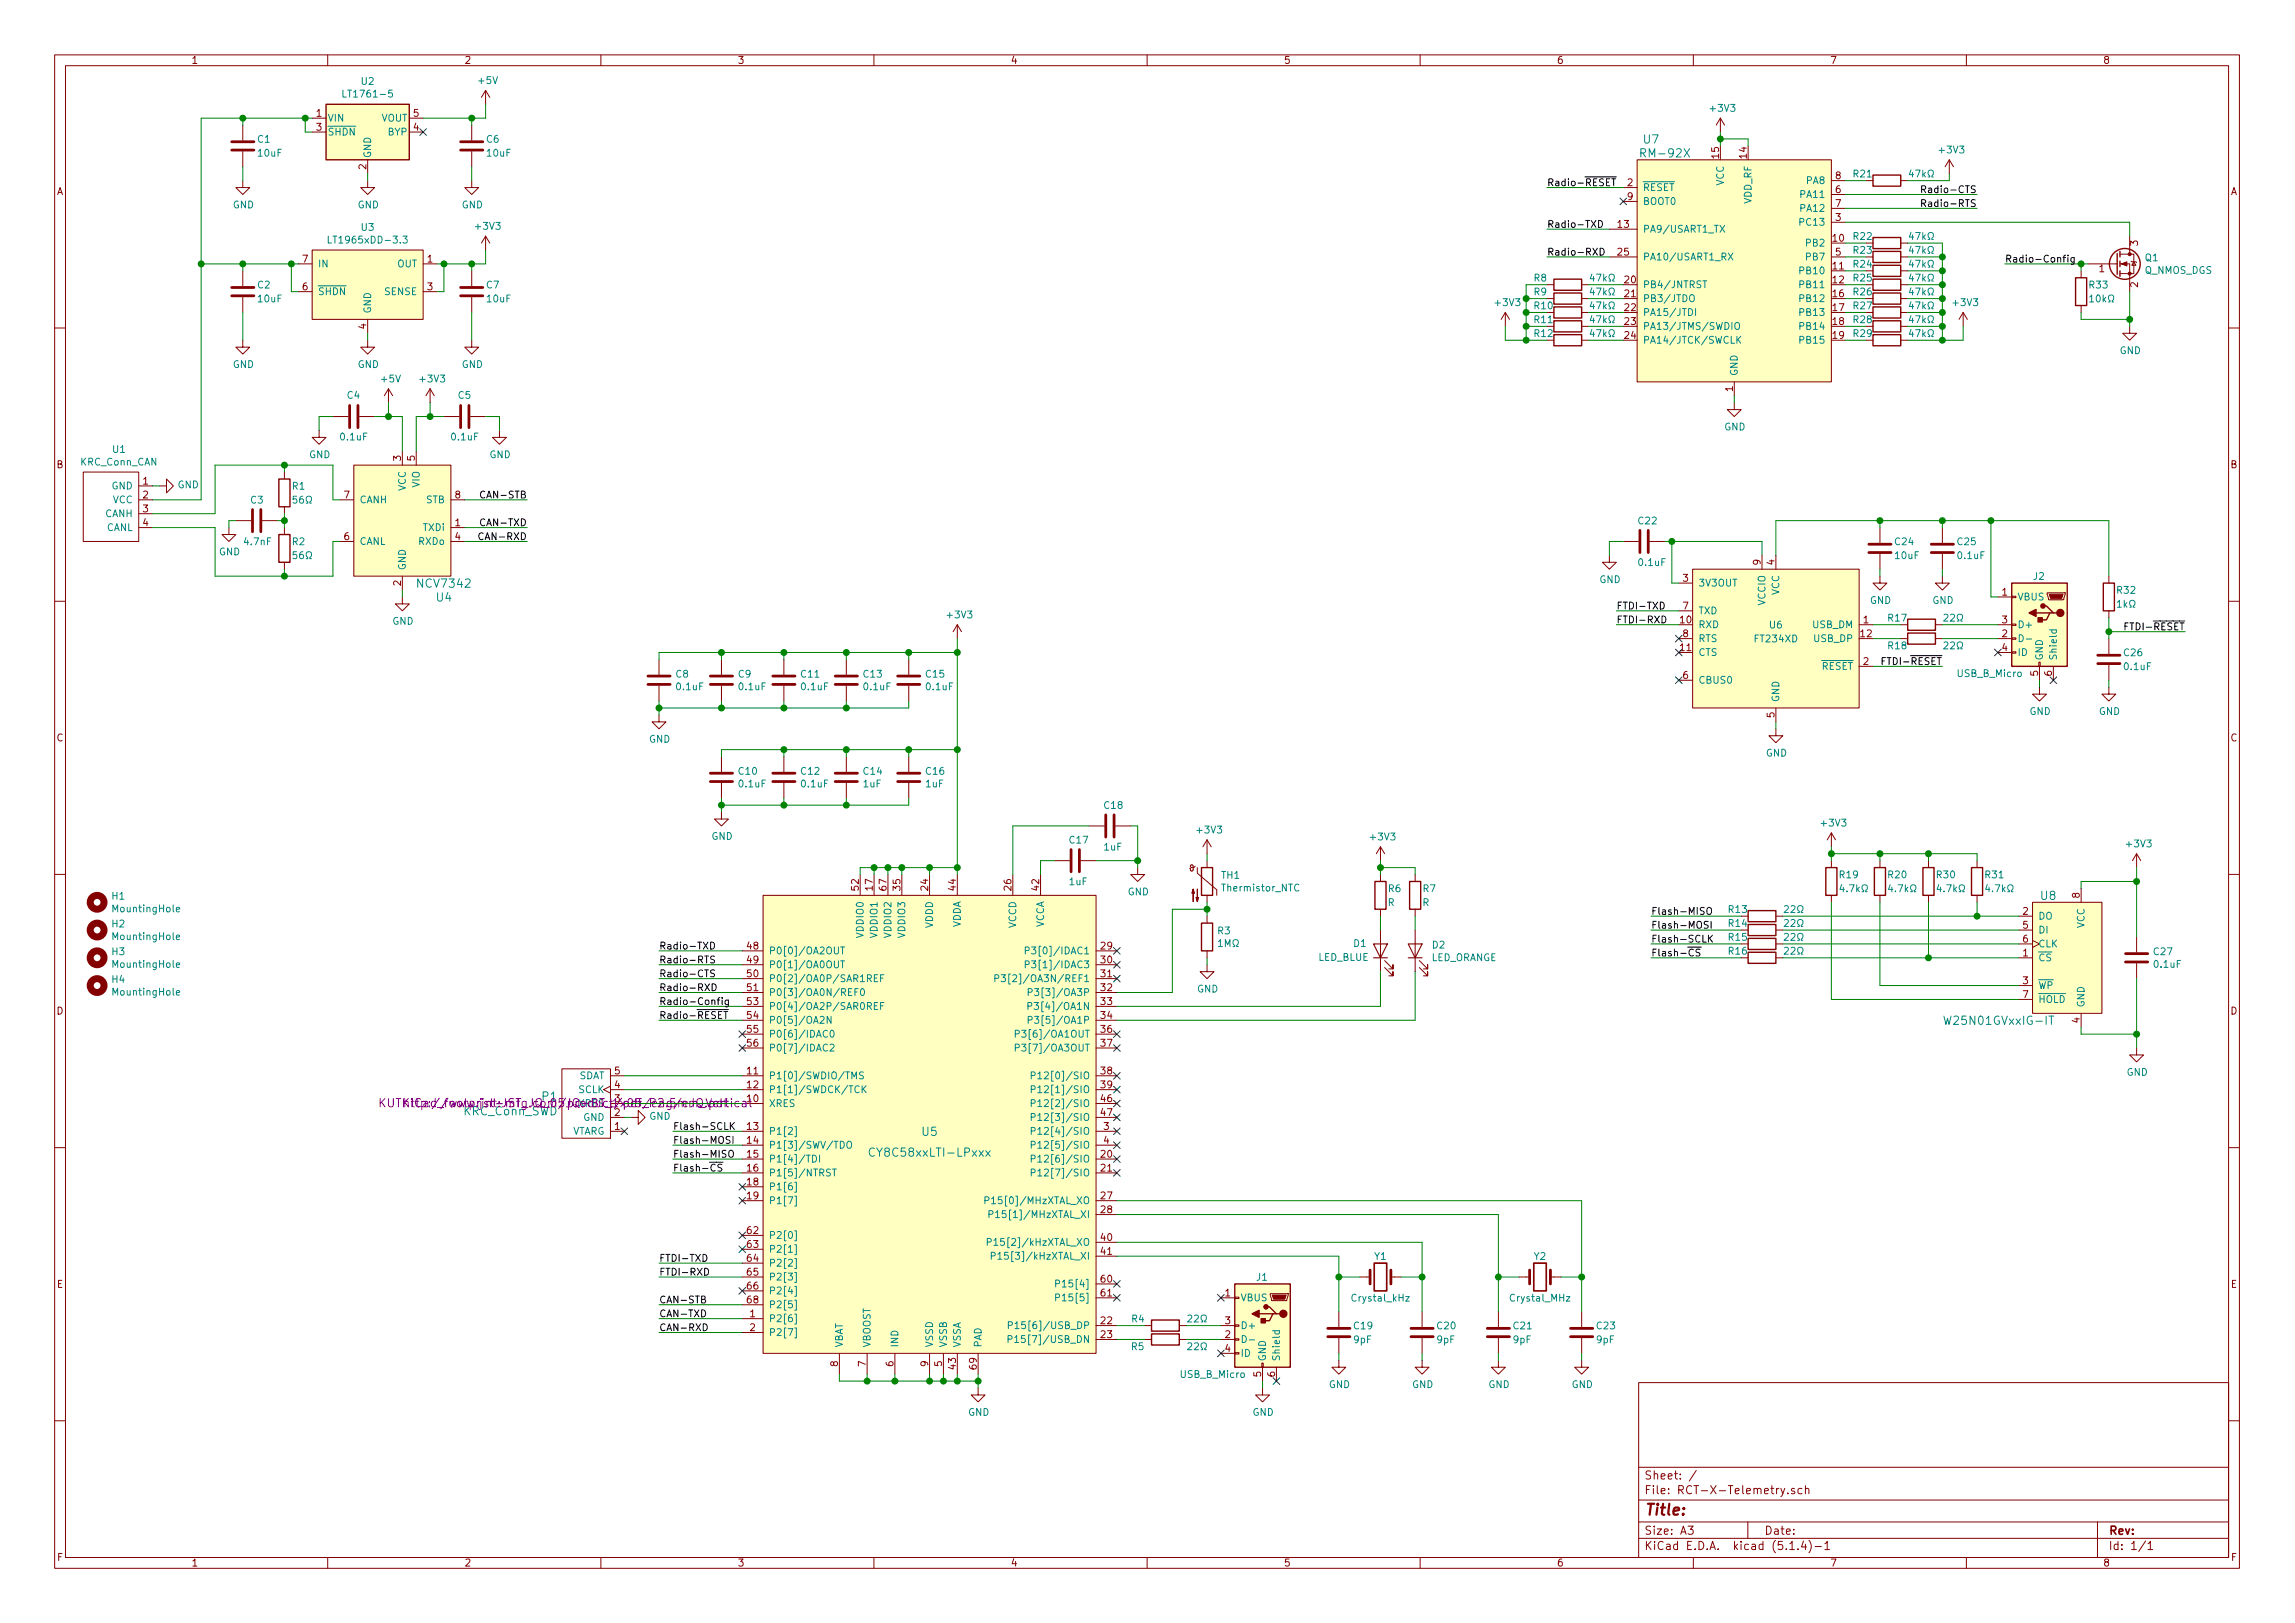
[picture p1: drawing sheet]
<svg xmlns="http://www.w3.org/2000/svg" width="420mm" height="297mm" viewBox="0 0 420 297" stroke-linecap="round" stroke-linejoin="round" font-family="sans-serif">
<defs><g id="words">
<text font-size="2.8" fill="#840000" x="301" y="277.3">Title:</text>
<g font-size="2.1" fill="#008484">
<text x="300.9" y="26.3">U7</text>
<text x="300.9" y="28.8">RM-92X</text>
<text x="76.7" y="107.6">NCV7342</text>
<text x="79.9" y="110.1">U4</text>
<text x="373.6" y="164.7">U8</text>
<text x="356.7" y="187.6">W25N01GVxxIG-IT</text>
<text x="99.3" y="201.4">P1</text>
<text x="168.8" y="207.9">U5</text>
<text x="159.9" y="211.7">CY8C58xxLTI-LPxxx</text>
</g>
<g font-size="2.1" fill="#840084">
<text x="72" y="202.7">KUTKiCad_footprint:JST_JQ_05JQ-BT_1x05_P2.5mm_Vertical</text>
<text x="79.2" y="202.7">http://www.jst-mfg.com/product/pdf/eng/eJQ.pdf</text>
<text x="84.8" y="204.1">KRC_Conn_SWD</text>
</g>
<g font-size="2.1" fill="#840000">
<text x="301" y="273.5">File: RCT-X-Telemetry.sch</text>
<text x="301" y="270.8">Sheet: /</text>
<text x="301" y="280.9">Size: A3</text>
<text x="323" y="280.9">Date:</text>
<text x="386" y="280.9">Rev:</text>
<text x="301" y="283.7">KiCad E.D.A. kicad (5.1.4)-1</text>
<text x="386" y="283.7">Id: 1/1</text>
</g>
<g font-size="1.8" fill="#840000">
<text x="35" y="11.7">1</text>
<text x="85" y="11.7">2</text>
<text x="135" y="11.7">3</text>
<text x="185" y="11.7">4</text>
<text x="235" y="11.7">5</text>
<text x="285" y="11.7">6</text>
<text x="335" y="11.7">7</text>
<text x="385" y="11.7">8</text>
<text x="57.9" y="21.4">1</text>
<text x="57.9" y="23.9">3</text>
<text x="75.7" y="23.9">4</text>
<text x="75.7" y="21.4">5</text>
<text x="314.7" y="28.9" transform="rotate(-90 314.7 28.9)">15</text>
<text x="319.8" y="28.9" transform="rotate(-90 319.8 28.9)">14</text>
<text x="10.4" y="35.7">A</text>
<text x="67.1" y="31" transform="rotate(-90 67.1 31)">2</text>
<text x="298" y="34.1">2</text>
<text x="336.1" y="35.3">6</text>
<text x="336.1" y="32.8">8</text>
<text x="408.4" y="35.7">A</text>
<text x="296.2" y="41.7">13</text>
<text x="298" y="36.6">9</text>
<text x="336.1" y="40.4">3</text>
<text x="336.1" y="37.9">7</text>
<text x="296.2" y="46.8">25</text>
<text x="335.6" y="44.2">10</text>
<text x="336.1" y="46.8">5</text>
<text x="391.4" y="45" transform="rotate(-90 391.4 45)">3</text>
<text x="55.4" y="53.1">6</text>
<text x="55.4" y="48">7</text>
<text x="78.3" y="48">1</text>
<text x="78.3" y="53.1">3</text>
<text x="297.5" y="51.9">20</text>
<text x="335.6" y="49.3">11</text>
<text x="335.6" y="51.9">12</text>
<text x="384.3" y="49.8">1</text>
<text x="391.4" y="52.6" transform="rotate(-90 391.4 52.6)">2</text>
<text x="297.5" y="54.4">21</text>
<text x="297.5" y="56.9">22</text>
<text x="297.5" y="59.5">23</text>
<text x="335.6" y="54.4">16</text>
<text x="335.6" y="56.9">17</text>
<text x="335.6" y="59.5">18</text>
<text x="67.1" y="60.2" transform="rotate(-90 67.1 60.2)">4</text>
<text x="297.5" y="62">24</text>
<text x="335.6" y="62">19</text>
<text x="317.2" y="71.6" transform="rotate(-90 317.2 71.6)">1</text>
<text x="10.4" y="85.7">B</text>
<text x="26.2" y="88.7">1</text>
<text x="73.4" y="84.3" transform="rotate(-90 73.4 84.3)">3</text>
<text x="75.9" y="84.3" transform="rotate(-90 75.9 84.3)">5</text>
<text x="408.4" y="85.7">B</text>
<text x="26.2" y="91.2">2</text>
<text x="26.2" y="93.8">3</text>
<text x="63" y="91.2">7</text>
<text x="83.3" y="91.2">8</text>
<text x="26.2" y="96.3">4</text>
<text x="63" y="98.8">6</text>
<text x="83.3" y="96.3">1</text>
<text x="83.3" y="98.8">4</text>
<text x="73.4" y="107.2" transform="rotate(-90 73.4 107.2)">2</text>
<text x="308.1" y="106.5">3</text>
<text x="322.3" y="103.4" transform="rotate(-90 322.3 103.4)">9</text>
<text x="324.9" y="103.4" transform="rotate(-90 324.9 103.4)">4</text>
<text x="308.1" y="111.5">7</text>
<text x="366.5" y="109">1</text>
<text x="307.6" y="114.1">10</text>
<text x="307.6" y="119.2">11</text>
<text x="308.1" y="116.6">8</text>
<text x="340.7" y="116.6">12</text>
<text x="341.1" y="114.1">1</text>
<text x="366.5" y="116.6">2</text>
<text x="366.5" y="114.1">3</text>
<text x="366.5" y="119.2">4</text>
<text x="308.1" y="124.2">6</text>
<text x="341.1" y="121.7">2</text>
<text x="373.1" y="123.7" transform="rotate(-90 373.1 123.7)">5</text>
<text x="375.7" y="123.7" transform="rotate(-90 375.7 123.7)">6</text>
<text x="324.9" y="131.3" transform="rotate(-90 324.9 131.3)">5</text>
<text x="10.4" y="135.7">C</text>
<text x="408.4" y="135.7">C</text>
<text x="157.2" y="162.9" transform="rotate(-90 157.2 162.9)">52</text>
<text x="159.8" y="162.9" transform="rotate(-90 159.8 162.9)">17</text>
<text x="162.3" y="162.9" transform="rotate(-90 162.3 162.9)">67</text>
<text x="164.8" y="162.9" transform="rotate(-90 164.8 162.9)">35</text>
<text x="169.9" y="162.9" transform="rotate(-90 169.9 162.9)">24</text>
<text x="175" y="162.9" transform="rotate(-90 175 162.9)">44</text>
<text x="185.2" y="162.9" transform="rotate(-90 185.2 162.9)">26</text>
<text x="190.2" y="162.9" transform="rotate(-90 190.2 162.9)">42</text>
<text x="370.4" y="167.4">2</text>
<text x="380.7" y="164.3" transform="rotate(-90 380.7 164.3)">8</text>
<text x="136.8" y="173.8">48</text>
<text x="201.6" y="173.8">29</text>
<text x="370.4" y="170">5</text>
<text x="370.4" y="172.5">6</text>
<text x="136.8" y="176.3">49</text>
<text x="136.8" y="178.9">50</text>
<text x="201.6" y="176.3">30</text>
<text x="201.6" y="178.9">31</text>
<text x="370.4" y="175">1</text>
<text x="10.4" y="185.7">D</text>
<text x="136.8" y="181.4">51</text>
<text x="136.8" y="183.9">53</text>
<text x="201.6" y="181.4">32</text>
<text x="201.6" y="183.9">33</text>
<text x="370.4" y="180.1">3</text>
<text x="370.4" y="182.7">7</text>
<text x="408.4" y="185.7">D</text>
<text x="136.8" y="186.5">54</text>
<text x="136.8" y="189">55</text>
<text x="136.8" y="191.6">56</text>
<text x="201.6" y="186.5">34</text>
<text x="201.6" y="189">36</text>
<text x="201.6" y="191.6">37</text>
<text x="380.7" y="187.2" transform="rotate(-90 380.7 187.2)">4</text>
<text x="112.5" y="196.6">5</text>
<text x="136.8" y="196.6">11</text>
<text x="201.6" y="196.6">38</text>
<text x="112.5" y="201.7">3</text>
<text x="112.5" y="199.2">4</text>
<text x="136.8" y="201.7">10</text>
<text x="136.8" y="199.2">12</text>
<text x="201.6" y="199.2">39</text>
<text x="201.6" y="201.7">46</text>
<text x="112.5" y="206.8">1</text>
<text x="136.8" y="206.8">13</text>
<text x="136.8" y="209.3">14</text>
<text x="201.6" y="204.3">47</text>
<text x="202.1" y="206.8">3</text>
<text x="202.1" y="209.3">4</text>
<text x="136.8" y="211.9">15</text>
<text x="136.8" y="214.4">16</text>
<text x="201.6" y="211.9">20</text>
<text x="201.6" y="214.4">21</text>
<text x="136.8" y="217">18</text>
<text x="136.8" y="219.5">19</text>
<text x="201.6" y="219.5">27</text>
<text x="136.8" y="225.8">62</text>
<text x="201.6" y="222">28</text>
<text x="201.6" y="227.1">40</text>
<text x="136.8" y="228.4">63</text>
<text x="136.8" y="230.9">64</text>
<text x="136.8" y="233.5">65</text>
<text x="201.6" y="229.7">41</text>
<text x="10.4" y="235.7">E</text>
<text x="136.8" y="236">66</text>
<text x="136.8" y="238.5">68</text>
<text x="201.6" y="234.7">60</text>
<text x="201.6" y="237.3">61</text>
<text x="224.3" y="237.3">1</text>
<text x="408.4" y="235.7">E</text>
<text x="137.3" y="241.1">1</text>
<text x="137.3" y="243.6">2</text>
<text x="201.6" y="242.4">22</text>
<text x="201.6" y="244.9">23</text>
<text x="224.3" y="244.9">2</text>
<text x="224.3" y="242.4">3</text>
<text x="153.4" y="250.1" transform="rotate(-90 153.4 250.1)">8</text>
<text x="158.5" y="250.1" transform="rotate(-90 158.5 250.1)">7</text>
<text x="163.6" y="250.1" transform="rotate(-90 163.6 250.1)">6</text>
<text x="169.9" y="250.1" transform="rotate(-90 169.9 250.1)">9</text>
<text x="172.5" y="250.1" transform="rotate(-90 172.5 250.1)">5</text>
<text x="175" y="250.6" transform="rotate(-90 175 250.6)">43</text>
<text x="178.8" y="250.6" transform="rotate(-90 178.8 250.6)">69</text>
<text x="224.3" y="247.4">4</text>
<text x="230.9" y="252" transform="rotate(-90 230.9 252)">5</text>
<text x="233.4" y="252" transform="rotate(-90 233.4 252)">6</text>
<text x="10.5" y="285.7">F</text>
<text x="35" y="286.7">1</text>
<text x="85" y="286.7">2</text>
<text x="135" y="286.7">3</text>
<text x="185" y="286.7">4</text>
<text x="235" y="286.7">5</text>
<text x="285" y="286.7">6</text>
<text x="335" y="286.7">7</text>
<text x="385" y="286.7">8</text>
<text x="408.5" y="285.7">F</text>
</g>
<g font-size="1.8" fill="#008484">
<text x="63.5" y="17.8">LT1761-5</text>
<text x="66.2" y="15.5">U2</text>
<text x="87.7" y="15.4">+5V</text>
<text x="59.9" y="22.3">VIN</text>
<text x="69.8" y="22.3">VOUT</text>
<text x="313.3" y="20.5">+3V3</text>
<text x="47.2" y="26.1">C1</text>
<text x="47.3" y="28.7">10uF</text>
<text x="59.9" y="24.8">SHDN</text>
<text x="67.9" y="29" transform="rotate(-90 67.9 29)">GND</text>
<text x="71" y="24.8">BYP</text>
<text x="89.1" y="26.1">C6</text>
<text x="89.2" y="28.7">10uF</text>
<text x="355.2" y="28.1">+3V3</text>
<text x="300.7" y="35">RESET</text>
<text x="315.6" y="34" transform="rotate(-90 315.6 34)">VCC</text>
<text x="330.8" y="33.7">PA8</text>
<text x="339.4" y="32.5">R21</text>
<text x="350.3" y="32.5">47k</text>
<text x="42.6" y="38.1">GND</text>
<text x="65.5" y="38.1">GND</text>
<text x="84.5" y="38.1">GND</text>
<text x="300.7" y="37.5">BOOT0</text>
<text x="320.7" y="37.3" transform="rotate(-90 320.7 37.3)">VDD_RF</text>
<text x="329.8" y="41.3">PC13</text>
<text x="329.8" y="36.2">PA11</text>
<text x="329.8" y="38.8">PA12</text>
<text x="61" y="44.6">LT1965xDD-3.3</text>
<text x="66.2" y="42.3">U3</text>
<text x="87.2" y="42">+3V3</text>
<text x="300.7" y="42.6">PA9/USART1_TX</text>
<text x="300.7" y="47.7">PA10/USART1_RX</text>
<text x="330.8" y="45.1">PB2</text>
<text x="330.8" y="47.7">PB7</text>
<text x="339.4" y="46.4">R23</text>
<text x="339.4" y="43.9">R22</text>
<text x="350.3" y="46.4">47k</text>
<text x="350.3" y="43.9">47k</text>
<text x="392.8" y="47.8">Q1</text>
<text x="47.2" y="52.8">C2</text>
<text x="58.2" y="48.9">IN</text>
<text x="72.7" y="48.9">OUT</text>
<text x="89.1" y="52.8">C7</text>
<text x="280.9" y="51.5">R8</text>
<text x="291.9" y="51.5">47k</text>
<text x="300.7" y="52.7">PB4/JNTRST</text>
<text x="329.8" y="50.2">PB10</text>
<text x="329.8" y="52.7">PB11</text>
<text x="339.4" y="51.5">R25</text>
<text x="339.4" y="49">R24</text>
<text x="350.3" y="51.5">47k</text>
<text x="350.3" y="49">47k</text>
<text x="382.5" y="52.8">R33</text>
<text x="392.6" y="50.1">Q_NMOS_DGS</text>
<text x="47.3" y="55.3">10uF</text>
<text x="58.2" y="54">SHDN</text>
<text x="67.9" y="57.4" transform="rotate(-90 67.9 57.4)">GND</text>
<text x="70.5" y="54">SENSE</text>
<text x="89.2" y="55.3">10uF</text>
<text x="273.9" y="56">+3V3</text>
<text x="280.9" y="54.1">R9</text>
<text x="280.9" y="59.1">R11</text>
<text x="280.9" y="56.6">R10</text>
<text x="291.9" y="59.1">47k</text>
<text x="291.9" y="56.6">47k</text>
<text x="291.9" y="54.1">47k</text>
<text x="300.7" y="55.3">PB3/JTDO</text>
<text x="300.7" y="57.8">PA15/JTDI</text>
<text x="329.8" y="55.3">PB12</text>
<text x="329.8" y="57.8">PB13</text>
<text x="339.4" y="59.1">R28</text>
<text x="339.4" y="56.6">R27</text>
<text x="339.4" y="54.1">R26</text>
<text x="350.3" y="59.1">47k</text>
<text x="350.3" y="56.6">47k</text>
<text x="350.3" y="54.1">47k</text>
<text x="357.7" y="56">+3V3</text>
<text x="383.3" y="55.3">10k</text>
<text x="280.9" y="61.7">R12</text>
<text x="291.9" y="61.7">47k</text>
<text x="300.7" y="60.4">PA13/JTMS/SWDIO</text>
<text x="300.7" y="62.9">PA14/JTCK/SWCLK</text>
<text x="329.8" y="60.4">PB14</text>
<text x="329.8" y="62.9">PB15</text>
<text x="339.4" y="61.7">R29</text>
<text x="350.3" y="61.7">47k</text>
<text x="388.1" y="64.8">GND</text>
<text x="42.6" y="67.3">GND</text>
<text x="65.5" y="67.3">GND</text>
<text x="69.9" y="70">+5V</text>
<text x="77" y="70">+3V3</text>
<text x="84.5" y="67.3">GND</text>
<text x="318.1" y="68.9" transform="rotate(-90 318.1 68.9)">GND</text>
<text x="63.6" y="73">C4</text>
<text x="83.9" y="73">C5</text>
<text x="20.7" y="82.9">U1</text>
<text x="56.6" y="83.9">GND</text>
<text x="62.4" y="80.6">0.1uF</text>
<text x="82.8" y="80.6">0.1uF</text>
<text x="89.6" y="83.9">GND</text>
<text x="315.7" y="78.8">GND</text>
<text x="14.7" y="85.2">KRC_Conn_CAN</text>
<text x="20.4" y="89.6">GND</text>
<text x="32.5" y="89.4">GND</text>
<text x="53.5" y="89.6">R1</text>
<text x="74.3" y="89.9" transform="rotate(-90 74.3 89.9)">VCC</text>
<text x="76.8" y="89.2" transform="rotate(-90 76.8 89.2)">VIO</text>
<text x="19.3" y="94.7">CANH</text>
<text x="20.7" y="92.1">VCC</text>
<text x="45.9" y="92.2">C3</text>
<text x="65.8" y="92.1">CANH</text>
<text x="78" y="92.1">STB</text>
<text x="300" y="96">C22</text>
<text x="19.5" y="97.2">CANL</text>
<text x="40.1" y="101.6">GND</text>
<text x="44.8" y="99.8">4.7nF</text>
<text x="53.5" y="99.8">R2</text>
<text x="65.8" y="99.7">CANL</text>
<text x="76.7" y="99.7">RXDo</text>
<text x="77.5" y="97.2">TXDi</text>
<text x="347" y="99.8">C24</text>
<text x="358.4" y="99.8">C25</text>
<text x="74.3" y="104.4" transform="rotate(-90 74.3 104.4)">GND</text>
<text x="292.8" y="106.7">GND</text>
<text x="300.1" y="103.6">0.1uF</text>
<text x="310.9" y="107.4">3V3OUT</text>
<text x="347" y="102.3">10uF</text>
<text x="358.5" y="102.3">0.1uF</text>
<text x="372.3" y="106.1">J2</text>
<text x="173.6" y="113.2">+3V3</text>
<text x="310.9" y="112.4">TXD</text>
<text x="323.2" y="110.8" transform="rotate(-90 323.2 110.8)">VCCIO</text>
<text x="325.8" y="108.9" transform="rotate(-90 325.8 108.9)">VCC</text>
<text x="342.3" y="110.5">GND</text>
<text x="345.7" y="113.8">R17</text>
<text x="353.8" y="110.5">GND</text>
<text x="369.3" y="109.9">VBUS</text>
<text x="387.6" y="108.7">R32</text>
<text x="388.3" y="111.2">1k</text>
<text x="71.8" y="114.3">GND</text>
<text x="310.9" y="115">RXD</text>
<text x="310.9" y="117.5">RTS</text>
<text x="321.3" y="117.6">FT234XD</text>
<text x="324" y="115">U6</text>
<text x="331.9" y="115">USB_DM</text>
<text x="332.2" y="117.5">USB_DP</text>
<text x="345.7" y="118.8">R18</text>
<text x="369.3" y="115">D+</text>
<text x="123.8" y="124">C8</text>
<text x="135.2" y="124">C9</text>
<text x="146.7" y="124">C11</text>
<text x="158.1" y="124">C13</text>
<text x="169.6" y="124">C15</text>
<text x="310.9" y="120.1">CTS</text>
<text x="310.9" y="125.1">CBUS0</text>
<text x="333.5" y="122.6">RESET</text>
<text x="358.4" y="123.9">USB_B_Micro</text>
<text x="369.3" y="120.1">ID</text>
<text x="374" y="120.9" transform="rotate(-90 374 120.9)">GND</text>
<text x="376.6" y="120.9" transform="rotate(-90 376.6 120.9)">Shield</text>
<text x="388.9" y="120.1">C26</text>
<text x="389" y="122.6">0.1uF</text>
<text x="124" y="126.3">0.1uF</text>
<text x="135.4" y="126.3">0.1uF</text>
<text x="146.8" y="126.3">0.1uF</text>
<text x="158.2" y="126.3">0.1uF</text>
<text x="169.7" y="126.3">0.1uF</text>
<text x="325.8" y="128.6" transform="rotate(-90 325.8 128.6)">GND</text>
<text x="371.6" y="130.8">GND</text>
<text x="384.3" y="130.8">GND</text>
<text x="118.8" y="135.9">GND</text>
<text x="135.3" y="141.8">C10</text>
<text x="146.7" y="141.8">C12</text>
<text x="158.1" y="141.8">C14</text>
<text x="169.6" y="141.8">C16</text>
<text x="323.3" y="138.5">GND</text>
<text x="135.4" y="144.1">0.1uF</text>
<text x="146.8" y="144.1">0.1uF</text>
<text x="158.1" y="144.1">1uF</text>
<text x="169.5" y="144.1">1uF</text>
<text x="202.2" y="148">C18</text>
<text x="130.3" y="153.7">GND</text>
<text x="195.9" y="154.4">C17</text>
<text x="202.2" y="155.7">1uF</text>
<text x="219.3" y="152.5">+3V3</text>
<text x="251" y="153.8">+3V3</text>
<text x="333.6" y="151.3">+3V3</text>
<text x="389.5" y="155.1">+3V3</text>
<text x="223.6" y="160.8">TH1</text>
<text x="336.8" y="160.7">R19</text>
<text x="345.7" y="160.7">R20</text>
<text x="354.6" y="160.7">R30</text>
<text x="363.5" y="160.7">R31</text>
<text x="20.5" y="164.7">H1</text>
<text x="20.9" y="167">MountingHole</text>
<text x="195.8" y="162">1uF</text>
<text x="206.5" y="163.9">GND</text>
<text x="223.9" y="163.2">Thermistor_NTC</text>
<text x="254.1" y="165.8">R</text>
<text x="254.2" y="163.3">R6</text>
<text x="260.4" y="165.8">R</text>
<text x="260.6" y="163.3">R7</text>
<text x="316.5" y="167.1">R13</text>
<text x="337.6" y="163.3">4.7k</text>
<text x="346.5" y="163.3">4.7k</text>
<text x="355.4" y="163.3">4.7k</text>
<text x="364.3" y="163.3">4.7k</text>
<text x="20.5" y="169.7">H2</text>
<text x="20.9" y="172">MountingHole</text>
<text x="158.1" y="171.5" transform="rotate(-90 158.1 171.5)">VDDIO0</text>
<text x="160.7" y="171.5" transform="rotate(-90 160.7 171.5)">VDDIO1</text>
<text x="163.2" y="171.5" transform="rotate(-90 163.2 171.5)">VDDIO2</text>
<text x="165.7" y="171.5" transform="rotate(-90 165.7 171.5)">VDDIO3</text>
<text x="170.8" y="169.9" transform="rotate(-90 170.8 169.9)">VDDD</text>
<text x="175.9" y="169.9" transform="rotate(-90 175.9 169.9)">VDDA</text>
<text x="186.1" y="169.9" transform="rotate(-90 186.1 169.9)">VCCD</text>
<text x="191.1" y="169.9" transform="rotate(-90 191.1 169.9)">VCCA</text>
<text x="223" y="171">R3</text>
<text x="247.9" y="173.3">D1</text>
<text x="262.3" y="173.6">D2</text>
<text x="316.5" y="172.2">R15</text>
<text x="316.5" y="169.6">R14</text>
<text x="373.1" y="168.3">DO</text>
<text x="373.1" y="170.9">DI</text>
<text x="373.1" y="173.4">CLK</text>
<text x="381.6" y="169.9" transform="rotate(-90 381.6 169.9)">VCC</text>
<text x="20.5" y="179.9">H4</text>
<text x="20.5" y="174.8">H3</text>
<text x="20.9" y="177.1">MountingHole</text>
<text x="140.7" y="174.7">P0[0]/OA2OUT</text>
<text x="140.7" y="177.2">P0[1]/OA0OUT</text>
<text x="140.7" y="179.7">P0[2]/OA0P/SAR1REF</text>
<text x="184.9" y="179.7">P3[2]/OA3N/REF1</text>
<text x="189.5" y="174.7">P3[0]/IDAC1</text>
<text x="189.5" y="177.2">P3[1]/IDAC3</text>
<text x="241.3" y="175.9">LED_BLUE</text>
<text x="261.9" y="175.9">LED_ORANGE</text>
<text x="316.5" y="174.7">R16</text>
<text x="373.1" y="175.9">CS</text>
<text x="394.4" y="174.8">C27</text>
<text x="394.5" y="177.1">0.1uF</text>
<text x="20.9" y="182.2">MountingHole</text>
<text x="140.7" y="182.3">P0[3]/OA0N/REF0</text>
<text x="140.7" y="184.8">P0[4]/OA2P/SAR0REF</text>
<text x="189.9" y="184.8">P3[4]/OA1N</text>
<text x="190" y="182.3">P3[3]/OA3P</text>
<text x="219.2" y="181.6">GND</text>
<text x="373.1" y="181">WP</text>
<text x="373.1" y="183.6">HOLD</text>
<text x="381.6" y="184.4" transform="rotate(-90 381.6 184.4)">GND</text>
<text x="140.7" y="187.4">P0[5]/OA2N</text>
<text x="140.7" y="189.9">P0[6]/IDAC0</text>
<text x="187.5" y="189.9">P3[6]/OA1OUT</text>
<text x="190" y="187.4">P3[5]/OA1P</text>
<text x="105.9" y="197.5">SDAT</text>
<text x="140.7" y="197.5">P1[0]/SWDIO/TMS</text>
<text x="140.7" y="192.4">P0[7]/IDAC2</text>
<text x="187.5" y="192.4">P3[7]/OA3OUT</text>
<text x="190.8" y="197.5">P12[0]/SIO</text>
<text x="389.3" y="196.9">GND</text>
<text x="105.9" y="200.1">SCLK</text>
<text x="140.7" y="202.6">XRES</text>
<text x="140.7" y="200.1">P1[1]/SWDCK/TCK</text>
<text x="190.8" y="200.1">P12[1]/SIO</text>
<text x="190.8" y="202.6">P12[2]/SIO</text>
<text x="104.5" y="207.7">VTARG</text>
<text x="106.8" y="205.1">GND</text>
<text x="118.9" y="204.9">GND</text>
<text x="140.7" y="207.7">P1[2]</text>
<text x="190.8" y="207.7">P12[4]/SIO</text>
<text x="190.8" y="205.1">P12[3]/SIO</text>
<text x="140.7" y="210.2">P1[3]/SWV/TDO</text>
<text x="140.7" y="212.8">P1[4]/TDI</text>
<text x="140.7" y="215.3">P1[5]/NTRST</text>
<text x="190.8" y="212.8">P12[6]/SIO</text>
<text x="190.8" y="215.3">P12[7]/SIO</text>
<text x="190.8" y="210.2">P12[5]/SIO</text>
<text x="140.7" y="217.8">P1[6]</text>
<text x="140.7" y="220.4">P1[7]</text>
<text x="182" y="220.4">P15[0]/MHzXTAL_XO</text>
<text x="140.7" y="226.7">P2[0]</text>
<text x="182.9" y="222.9">P15[1]/MHzXTAL_XI</text>
<text x="140.7" y="229.3">P2[1]</text>
<text x="140.7" y="231.8">P2[2]</text>
<text x="182.5" y="228">P15[2]/kHzXTAL_XO</text>
<text x="183.4" y="230.5">P15[3]/kHzXTAL_XI</text>
<text x="251.7" y="230.6">Y1</text>
<text x="280.9" y="230.6">Y2</text>
<text x="140.7" y="234.4">P2[3]</text>
<text x="140.7" y="236.9">P2[4]</text>
<text x="140.7" y="239.4">P2[5]</text>
<text x="194.3" y="235.6">P15[4]</text>
<text x="194.3" y="238.2">P15[5]</text>
<text x="227.1" y="238.2">VBUS</text>
<text x="230.1" y="234.4">J1</text>
<text x="247.7" y="238.2">Crystal_kHz</text>
<text x="276.6" y="238.2">Crystal_MHz</text>
<text x="140.7" y="242">P2[6]</text>
<text x="140.7" y="244.5">P2[7]</text>
<text x="186.6" y="245.8">P15[7]/USB_DN</text>
<text x="186.7" y="243.2">P15[6]/USB_DP</text>
<text x="207.2" y="242">R4</text>
<text x="227.1" y="243.2">D+</text>
<text x="247.9" y="245.8">9pF</text>
<text x="247.9" y="243.3">C19</text>
<text x="263.1" y="245.8">9pF</text>
<text x="263.2" y="243.3">C20</text>
<text x="277.1" y="245.8">9pF</text>
<text x="277.1" y="243.3">C21</text>
<text x="292.3" y="245.8">9pF</text>
<text x="292.4" y="243.3">C23</text>
<text x="154.3" y="246.7" transform="rotate(-90 154.3 246.7)">VBAT</text>
<text x="159.4" y="246.7" transform="rotate(-90 159.4 246.7)">VBOOST</text>
<text x="164.5" y="246.7" transform="rotate(-90 164.5 246.7)">IND</text>
<text x="170.8" y="246.7" transform="rotate(-90 170.8 246.7)">VSSD</text>
<text x="173.4" y="246.7" transform="rotate(-90 173.4 246.7)">VSSB</text>
<text x="175.9" y="246.7" transform="rotate(-90 175.9 246.7)">VSSA</text>
<text x="179.7" y="246.7" transform="rotate(-90 179.7 246.7)">PAD</text>
<text x="207.2" y="247.1">R5</text>
<text x="227.1" y="248.3">ID</text>
<text x="231.8" y="249.2" transform="rotate(-90 231.8 249.2)">GND</text>
<text x="234.3" y="249.2" transform="rotate(-90 234.3 249.2)">Shield</text>
<text x="216.2" y="252.2">USB_B_Micro</text>
<text x="243.3" y="254">GND</text>
<text x="258.5" y="254">GND</text>
<text x="272.5" y="254">GND</text>
<text x="287.7" y="254">GND</text>
<text x="177.2" y="259.1">GND</text>
<text x="229.3" y="259.1">GND</text>
</g>
<g font-size="1.8">
<text x="283.2" y="34.1">Radio-RESET</text>
<text x="352.9" y="35.3">Radio-CTS</text>
<text x="283.2" y="41.7">Radio-TXD</text>
<text x="352.9" y="37.9">Radio-RTS</text>
<text x="283.2" y="46.8">Radio-RXD</text>
<text x="367" y="48">Radio-Config</text>
<text x="88.6" y="91.2">CAN-STB</text>
<text x="88.4" y="98.8">CAN-RXD</text>
<text x="88.6" y="96.3">CAN-TXD</text>
<text x="295.9" y="111.5">FTDI-TXD</text>
<text x="295.9" y="114.1">FTDI-RXD</text>
<text x="389.6" y="115.4">FTDI-RESET</text>
<text x="345.2" y="121.7">FTDI-RESET</text>
<text x="302.3" y="167.4">Flash-MISO</text>
<text x="120.6" y="173.8">Radio-TXD</text>
<text x="302.3" y="170">Flash-MOSI</text>
<text x="302.3" y="172.5">Flash-SCLK</text>
<text x="120.6" y="178.9">Radio-CTS</text>
<text x="120.6" y="176.3">Radio-RTS</text>
<text x="302.3" y="175">Flash-CS</text>
<text x="120.6" y="181.4">Radio-RXD</text>
<text x="120.6" y="183.9">Radio-Config</text>
<text x="120.6" y="186.5">Radio-RESET</text>
<text x="123.2" y="206.8">Flash-SCLK</text>
<text x="123.2" y="209.3">Flash-MOSI</text>
<text x="123.2" y="214.4">Flash-CS</text>
<text x="123.2" y="211.9">Flash-MISO</text>
<text x="120.6" y="230.9">FTDI-TXD</text>
<text x="120.6" y="233.5">FTDI-RXD</text>
<text x="120.6" y="238.5">CAN-STB</text>
<text x="120.6" y="243.6">CAN-RXD</text>
<text x="120.6" y="241.1">CAN-TXD</text>
</g>
<g font-size="1.8" fill="#840084">
<text x="105.9" y="202.6">XRES</text>
<text x="112.5" y="204.3">2</text>
</g>
</g></defs>
<g fill="none" stroke="#840000" stroke-width=".18">
<path d="M10 10h400v277h-400zM12 12h396v273.1h-396zM60 10v2M88.9 16.5v2.6M88.9 16.5l-.8 1.3M88.9 16.5l.8 1.3M110 10v2M160 10v2M210 10v2M260 10v2M310 10v2M360 10v2"/>
<path d="M44.4 33.1v1.2h1.3l-1.3 1.3-1.2-1.3h1.2M44.4 22.9v2.8M44.4 27.7v2.8M57.1 21.6h2.6M57.1 24.2h2.6M67.3 33.1v1.2h1.3l-1.3 1.3-1.3-1.3h1.3M67.3 29.2v2.6M74.9 21.6h2.6M74.9 24.2h2.6M86.4 33.1v1.2h1.2l-1.2 1.3-1.3-1.3h1.3M86.4 22.9v2.8M86.4 27.7v2.8"/>
<path d="M297.2 34.3h2.5M297.2 36.9h2.5M299.7 29.2h35.6v40.7h-35.6zM315 21.6l-.8 1.3M315 21.6v2.6M315 21.6l.7 1.3M335.3 33.1h2.5M335.3 35.6h2.5M335.3 38.1h2.5M341.6 33.1h1.3M348 33.1h1.2M356.9 29.2l-.8 1.3"/>
<path d="M356.9 29.2v2.6M356.9 29.2l.7 1.3M44.4 49.6v2.8M44.4 54.4v2.8M54.6 48.3h2.5M54.6 53.4h2.5M57.1 45.8h20.4v12.7h-20.4zM67.3 58.5v2.5M77.5 48.3h2.5M77.5 53.4h2.5M86.4 49.6v2.8M86.4 54.4v2.8"/>
<path d="M88.9 43.2l-.8 1.3M88.9 43.2v2.6M88.9 43.2l.8 1.3M275.6 57.2l-.8 1.3M275.6 57.2v2.5M275.6 57.2l.8 1.3M283.2 59.7h1.3M283.2 54.6h1.3M283.2 52.1h1.3M289.6 59.7h1.2M289.6 57.2h1.2M289.6 54.6h1.2"/>
<path d="M289.6 52.1h1.2M294.6 47h5.1M294.6 41.9h5.1M335.3 47h2.5M335.3 40.7h2.5M348 59.7h1.2M348 57.2h1.2M348 54.6h1.2M348 52.1h1.2M348 49.6h1.2M348 47h1.2M348 44.5h1.2"/>
<path d="M359.4 57.2l-.8 1.3M359.4 57.2v2.5M359.4 57.2l.8 1.3M381 49.6v1.2M381 55.9v1.3M382.3 48.3h5M387.4 48.3h.2M388.1 48.3h1.8v5.1M388.1 46.5h1.8M389.9 59.7v1.3h1.3l-1.3 1.3-1.3-1.3h1.3M389.9 46.5h.8v3.6h-2.6M389.9 43.2v3.3"/>
<path d="M390.1 47.8l.2 .1h.7l.2 .1M390.7 47.9l.3 .7h-.7zM10 60h2M44.4 62.3v1.2h1.3l-1.3 1.3-1.2-1.3h1.2M58.4 78.8v1.2h1.3l-1.3 1.3-1.3-1.3h1.3M61 76.2h2.8M65.8 76.2h2.8M67.3 62.3v1.2h1.3l-1.3 1.3-1.3-1.3h1.3M71.1 71.2l-.7 1.2M71.1 71.2v2.5M71.1 71.2l.8 1.2M78.7 71.2l-.7 1.2"/>
<path d="M78.7 71.2v2.5M78.7 71.2l.8 1.2M81.3 76.2h2.8M86.1 76.2h2.8M86.4 62.3v1.2h1.2l-1.2 1.3-1.3-1.3h1.3M91.4 78.8v1.2h1.3l-1.3 1.3-1.2-1.3h1.2M289.6 62.3h1.2M317.5 73.7v1.3h1.3l-1.3 1.2-1.3-1.2h1.3M317.5 69.9v2.5M348 62.3h1.2M408 60h2M15.2 86.4h10.2v12.7h-10.2z"/>
<path d="M25.4 88.9h2.5M25.4 91.5h2.5M25.4 94h2.5M25.4 96.6h2.5M29.2 88.9h1.3v-1.2l1.2 1.2-1.2 1.3v-1.3M41.9 96.6v1.2h1.3l-1.3 1.3-1.3-1.3h1.3M43.2 95.3h2.8M48 95.3h2.8M52.1 86.4v1.3M52.1 92.7v1.3M52.1 96.6v1.2M62.2 99.1h2.6"/>
<path d="M62.2 91.5h2.6M64.8 85.1h17.7v20.3h-17.7zM73.7 82.6v2.5M76.2 82.6v2.5M82.5 99.1h2.6M82.5 91.5h2.6M82.5 96.6h2.6M297.2 99.1h2.8M302 99.1h2.8M344.2 96.6v2.8M355.6 96.6v2.8M10 110h2"/>
<path d="M52.1 102.9v1.3M73.7 109.3v1.2h1.2l-1.2 1.3-1.3-1.3h1.3M73.7 105.4v2.6M175.3 114.3v2.6M175.3 114.3l-.8 1.3M175.3 114.3l.7 1.3M294.6 101.6v1.3h1.3l-1.3 1.3-1.2-1.3h1.2M307.3 116.9h2.6M307.3 106.7h2.6M307.3 111.8h2.6M309.9 104.2h30.5v25.4h-30.5zM322.6 101.6v2.6"/>
<path d="M325.1 101.6v2.6M340.4 114.3h2.5M344.2 105.4v1.3h1.2l-1.2 1.3-1.3-1.3h1.3M344.2 101.4v2.8M348 116.9h1.2M354.3 114.3h1.3M354.3 116.9h1.3M355.6 105.4v1.3h1.3l-1.3 1.3-1.3-1.3h1.3M355.6 101.4v2.8M365.8 114.3h2.5M365.8 116.9h2.5M365.8 109.3h2.5"/>
<path d="M365.8 119.4h2.5M368.3 119.3h.8v.2h-.8zM368.3 116.7h.8v.3h-.8zM368.3 114.2h.8v.3h-.8zM368.3 109.1h.8v.3h-.8zM374.8 108.5h3.3v.2l-.3 1.1h-2.8zM386.1 105.4v1.3M386.1 111.8v1.3M386.1 116.9v2.8M408 110h2M120.6 130.8v1.3h1.3l-1.3 1.3-1.2-1.3h1.2M120.6 120.7v2.8"/>
<path d="M120.6 125.5v2.8M132.1 120.7v2.8M132.1 125.5v2.8M132.1 138.5v2.8M143.5 120.7v2.8M143.5 125.5v2.8M143.5 138.5v2.8M154.9 120.7v2.8M154.9 125.5v2.8M154.9 138.5v2.8M166.4 120.7v2.8M166.4 125.5v2.8"/>
<path d="M166.4 138.5v2.8M307.3 124.5h2.6M325.1 133.4v1.3h1.3l-1.3 1.2-1.3-1.2h1.3M325.1 129.6v2.5M340.4 122h2.5M373.3 121.2h.2v.8h-.2zM373.4 125.8v1.2h1.2l-1.2 1.3-1.3-1.3h1.3M373.4 122v2.5M375.9 122v2.5M386.1 125.8v1.2h1.2l-1.2 1.3-1.3-1.3h1.3M386.1 121.7v2.8M132.1 148.6v1.3h1.2l-1.2 1.3-1.3-1.3h1.3"/>
<path d="M132.1 143.3v2.8M143.5 143.3v2.8M154.9 143.3v2.8M166.4 143.3v2.8M193 157.5h2.8M197.9 157.5h2.8M199.4 151.2h2.8M204.2 151.2h2.8M208.3 158.8v1.3h1.2l-1.2 1.2-1.3-1.2h1.3M218.8 158.5l-.2 .3h-.4l-.2-.1v-.3l.3-.1 .1 .2v.7l-.1 .2-.3-.1v-.3l-.2-.1M219.2 158.8v1l3.6 3.1v1M221 153.7l-.8 1.3"/>
<path d="M221 153.7v2.5M221 157.5v1.3M221 153.7l.7 1.3M252.7 155l-.7 1.2M252.7 155v2.5M252.7 155l.8 1.2M335.3 152.4l-.8 1.3M335.3 152.4v2.6M335.3 157.5v1.3M335.3 152.4l.7 1.3M344.2 157.5v1.3M353.1 157.5v1.3"/>
<path d="M361.9 157.5v1.3M391.2 156.2l-.8 1.3M391.2 156.2v2.6M391.2 156.2l.7 1.3M10 160h2M135.9 174h3.8M135.9 176.6h3.8M135.9 179.1h3.8M139.7 163.9h61v83.8h-61zM157.5 160.1v3.8M160 160.1v3.8M162.6 160.1v3.8"/>
<path d="M165.1 160.1v3.8M170.2 160.1v3.8M175.3 160.1v3.8M185.4 160.1v3.8M190.5 160.1v3.8M200.7 174h3.8M200.7 176.6h3.8M200.7 179.1h3.8M221 176.6v1.2h1.2l-1.2 1.3-1.3-1.3h1.3M221 163.9v1.2M221 167.7v1.2M221 174v1.3"/>
<path d="M252.7 160.1v1.2M252.7 166.4v1.3M252.7 170.2v7.6M253.5 177.1l1.5 1.5v-.8v.8h-.7M253.5 175.8l1.5 1.5v-.7v.7h-.7M259.1 160.1v1.2M259.1 166.4v1.3M259.1 170.2v7.6M259.8 177.1l1.6 1.5v-.8v.8h-.8M259.8 175.8l1.6 1.5v-.7v.7h-.8M325.1 175.3h1.3M325.1 172.8h1.3"/>
<path d="M325.1 170.2h1.3M325.1 167.7h1.3M335.3 163.9v1.2M344.2 163.9v1.2M353.1 163.9v1.2M361.9 163.9v1.2M369.6 175.3h2.5M369.6 172.8h2.5M369.6 170.2h2.5M369.6 167.7h2.5M372.1 165.1h12.7v20.4h-12.7zM372.1 172.1l1.3 .7-1.3 .6"/>
<path d="M381 162.6v2.5M391.2 171.5v2.8M391.2 176.3v2.8M408 160h2M102.9 195.6h8.9v12.7h-8.9zM111.8 198.8l-1.3 .6 1.3 .7M111.8 196.9h2.5M111.8 199.4h2.5M135.9 196.9h3.8M135.9 199.4h3.8M135.9 181.6h3.8M135.9 184.2h3.8"/>
<path d="M135.9 186.7h3.8M135.9 189.3h3.8M135.9 191.8h3.8M200.7 196.9h3.8M200.7 199.4h3.8M200.7 181.6h3.8M200.7 184.2h3.8M200.7 186.7h3.8M200.7 189.3h3.8M200.7 191.8h3.8M369.6 180.4h2.5M369.6 182.9h2.5"/>
<path d="M381 185.5v2.5M391.2 191.8v1.3h1.2l-1.2 1.2-1.3-1.2h1.3M10 210h2M111.8 207h2.5M111.8 204.5h2.5M115.6 204.5h1.2v-1.3l1.3 1.3-1.3 1.3v-1.3M135.9 202h3.8M135.9 207h3.8M135.9 209.6h3.8M135.9 212.1h3.8M135.9 214.7h3.8M135.9 217.2h3.8"/>
<path d="M135.9 219.7h3.8M200.7 202h3.8M200.7 207h3.8M200.7 209.6h3.8M200.7 212.1h3.8M200.7 214.7h3.8M200.7 219.7h3.8M200.7 204.5h3.8M408 210h2M135.9 226.1h3.8M135.9 228.6h3.8M135.9 231.2h3.8"/>
<path d="M135.9 233.7h3.8M135.9 236.3h3.8M135.9 238.8h3.8M200.7 237.5h3.8M200.7 222.3h3.8M200.7 227.4h3.8M200.7 229.9h3.8M200.7 235h3.8M223.5 237.5h2.6M226.1 237.4h.7v.3h-.7zM232.5 236.8h3.3v.2l-.2 1h-2.8zM248.9 233.7h1.9"/>
<path d="M254.6 233.7h1.9M278.1 233.7h1.9M283.8 233.7h1.9M135.9 241.3h3.8M135.9 243.9h3.8M153.7 247.7v3.8M158.7 247.7v3.8M163.8 247.7v3.8M170.2 247.7v3.8M172.7 247.7v3.8M175.3 247.7v3.8M179.1 254v1.3h1.2l-1.2 1.3-1.3-1.3h1.3"/>
<path d="M179.1 247.7v3.8M200.7 245.1h3.8M200.7 242.6h3.8M209.5 245.1h1.3M209.5 242.6h1.3M215.9 245.1h1.3M215.9 242.6h1.3M223.5 245.1h2.6M223.5 242.6h2.6M223.5 247.7h2.6M226.1 247.6h.7v.2h-.7zM226.1 245h.7v.3h-.7z"/>
<path d="M226.1 242.5h.7v.2h-.7zM231 249.5h.3v.7h-.3zM231.1 254v1.3h1.3l-1.3 1.3-1.2-1.3h1.2M231.1 250.2v2.6M233.7 250.2v2.6M245.1 249v1.2h1.3l-1.3 1.3-1.3-1.3h1.3M245.1 240.1v2.8M245.1 244.9v2.8M260.3 249v1.2h1.3l-1.3 1.3-1.2-1.3h1.2M260.3 240.1v2.8M260.3 244.9v2.8M274.3 249v1.2h1.3l-1.3 1.3-1.3-1.3h1.3"/>
<path d="M274.3 240.1v2.8M274.3 244.9v2.8M289.6 249v1.2h1.2l-1.2 1.3-1.3-1.3h1.3M289.6 240.1v2.8M289.6 244.9v2.8M300 253h108v32.1h-108zM10 260h2M300 278.5h108M300 274.5h108M300 268.5h108M309 279.3h1l-.5 .6 .4 .1v.7l-.2 .1-.7-.1M310.5 269.1l-1.2 2"/>
<path d="M320 278.5v3M326 272.4l.4 1M326.7 272.4l-.5 1.3-.2 .2M327.3 273.3v.1M328.5 272.5l-.3-.1-.2 .2v.2l.5 .2v.3h-.5M329.9 272.5l-.4-.1-.3 .3v.6l.3 .1 .4-.1M330.5 272.5l.2-.1 .4 .1 .1 .9M330.5 271.9v1.5M384 278.5v6.6M408 260h2M60 285.1v1.9M110 285.1v1.9"/>
<path d="M160 285.1v1.9M210 285.1v1.9M260 285.1v1.9M300 281.5h108M310 285.1v1.9M327.7 283.6h.8M329.2 283.5v.1M330.2 282l-.4 1.1h.9M330.5 282.6v1M331.2 281.9a1.71 1.71 0 0 1 0 2.3M332.3 283h1.2M334.1 282.5l.4-.4v1.5"/>
<path d="M334.1 283.6h.8M360 285.1v1.9M392.8 282l-1.3 2M393.2 282.5l.5-.4v1.5M393.2 283.6h.9"/>
</g>
<g fill="#ffffc2" stroke="#ffffc2" stroke-width=".18">
<path d="M226.1 235h10.1v15.2h-10.1z"/>
<path d="M139.7 163.9h61v83.8h-61z"/>
<path d="M368.3 106.7h10.2v15.3h-10.2z"/>
<path d="M309.9 104.2h30.5v25.4h-30.5z"/>
<path d="M57.1 45.8h20.4v12.7h-20.4z"/>
<path d="M59.7 19.1h15.2v10.1h-15.2z"/>
<path d="M64.8 85.1h17.7v20.3h-17.7z"/>
<path d="M299.7 29.2h35.6v40.7h-35.6z"/>
<path d="M372.1 165.1h12.7v20.4h-12.7z"/>
</g>
<g fill="none" stroke="#840000" stroke-width=".25">
<path d="M59.7 19.1h15.2v10.1h-15.2zM342.9 32h5.1v2.1h-5.1zM284.5 58.7h5.1v2h-5.1zM284.5 56.2h5.1v2h-5.1zM284.5 53.6h5.1v2.1h-5.1zM284.5 51.1h5.1v2h-5.1zM342.9 58.7h5.1v2h-5.1zM342.9 56.2h5.1v2h-5.1zM342.9 53.6h5.1v2.1h-5.1zM342.9 51.1h5.1v2h-5.1zM342.9 48.6h5.1v2h-5.1zM342.9 46h5.1v2h-5.1z"/>
<path d="M342.9 43.5h5.1v2h-5.1zM380 50.8h2v5.1h-2zM387.6 46.4v3.8M388.1 46v1M388.1 47.8v1M388.1 49.6v1M284.5 61.3h5.1v2h-5.1zM342.9 61.3h5.1v2h-5.1zM51.1 87.7h2v5h-2zM51.1 97.8h2v5.1h-2zM349.2 113.3h5.1v2.1h-5.1zM349.2 115.9h5.1v2h-5.1z"/>
<path d="M368.3 106.7h10.2v15.3h-10.2zM372.7 112.2h2.6M374 110.9h.6l1.3 1.3h.7M375.9 112.2h-.6l-.7 1.2h-1.2M385.1 106.7h2v5.1h-2zM220 158.8h2v5.1h-2zM334.3 158.8h2v5.1h-2zM343.2 158.8h2v5.1h-2zM352 158.8h2.1v5.1h-2.1zM360.9 158.8h2.1v5.1h-2.1zM220 168.9h2v5.1h-2zM251.7 161.3h2v5.1h-2z"/>
<path d="M258.1 161.3h2v5.1h-2zM320 174.3h5.1v2h-5.1zM320 171.7h5.1v2.1h-5.1zM320 169.2h5.1v2h-5.1zM320 166.7h5.1v2h-5.1zM226.1 235h10.1v15.2h-10.1zM231.8 239.2h.6l1.3 1.2h.6M210.8 244.1h5.1v2.1h-5.1zM210.8 241.6h5.1v2h-5.1zM230.5 240.4h2.5M233.7 240.4h-.7l-.6 1.3h-1.3"/>
<circle cx="389" cy="48.3" r="2.82"/>
</g>
<g fill="#840000" stroke="#840000" stroke-width=".25">
<path d="M230.9 241.3h.7v.8h-.7z"/>
<path d="M229.2 240.4l1.3-.6v1.3z"/>
<path d="M373.1 113.1h.8v.7h-.8z"/>
<path d="M371.5 112.2l1.2-.7v1.3z"/>
<circle cx="234.9" cy="240.4" r=".63"/>
<circle cx="231.8" cy="239.2" r=".38"/>
<circle cx="377.2" cy="112.2" r=".63"/>
<circle cx="374" cy="110.9" r=".38"/>
</g>
<g fill="#840000" stroke="#840000" stroke-width=".18">
<path d="M232.9 237h2.6l-.3 .8h-2z"/>
<path d="M388.4 48.3l1-.4v.8z"/>
<path d="M375.2 108.7h2.5l-.3 .8h-2z"/>
<path d="M218.4 162.7l.3 .8h-.5l.2-.8v2.3z"/>
<path d="M219.2 162.7v2.3l-.3-.8h.6l-.3 .8z"/>
<circle cx="389.9" cy="50.1" r=".28"/>
<circle cx="389.9" cy="46.5" r=".28"/>
</g>
<g fill="none" stroke="#008484" stroke-width=".18">
<path d="M62.8 16.5v1.3h.6M71.8 16.5h-.6l-.1 .6 .2-.1 .5 .1v.5l-.2 .2-.5-.2M349.9 31.1l-.3 .9h.7M353 32.4h.3v-.2a.55 .55 0 0 1-.3-.9 .55 .55 0 0 1 .9 0v.2a.55 .55 0 0 1-.2 .7v.2h.2M60.1 43.2v1.3h.6M73.8 43.2h.7l-.4 .5 .4 .1v.6l-.2 .1-.5-.1M291.4 57.7l-.3 .9h.8M291.4 55.2l-.3 .9h.8M291.4 52.7l-.3 .9h.8M291.4 50.1l-.3 .9h.8M294.6 59.1h.3v-.3a.55 .55 0 0 1-.3-.8 .55 .55 0 0 1 .9 0v.2a.55 .55 0 0 1-.3 .6v.3h.3M294.6 56.5h.3v-.2a.55 .55 0 0 1-.3-.8 .55 .55 0 0 1 .9-.1v.2a.55 .55 0 0 1-.3 .7v.2h.3"/>
<path d="M294.6 54h.3v-.2a.55 .55 0 0 1-.3-.9 .55 .55 0 0 1 .9 0v.2a.55 .55 0 0 1-.3 .7v.2h.3M294.6 51.4h.3v-.2a.55 .55 0 0 1-.3-.8 .55 .55 0 0 1 .9 0v.1a.55 .55 0 0 1-.3 .7v.2h.3M309.1 56.5a.64 .64 0 0 1 .8 .6 .64 .64 0 0 1-.8 .6zM309.4 54.1l.2-.2a.47 .47 0 0 1 .6 .5l-.1 .6-.2 .2h-.4a1 1 0 0 1-.1-1.1zM310.4 56.5v1.2M311.7 51.4h.8M312.1 51.4v1.3M314.9 41.2l.8 1.3M315.7 41.2l-.8 1.3M316.4 46.3l.8 1.3M317.2 46.3l-.8 1.3M317.7 59.2l.2-.2a.45 .45 0 0 1 .6 .4l-.2 .8h-.5a.92 .92 0 0 1-.1-1z"/>
<path d="M349.9 57.7l-.3 .9h.7M349.9 55.2l-.3 .9h.7M349.9 52.7l-.3 .9h.7M349.9 50.1l-.3 .9h.7M349.9 47.6l-.3 .9h.7M349.9 45l-.3 .9h.7M349.9 42.5l-.3 .9h.7M353 59.1h.3v-.3a.55 .55 0 0 1-.3-.8 .55 .55 0 0 1 .9 0v.2a.55 .55 0 0 1-.2 .6v.3h.2M353 56.5h.3v-.2a.55 .55 0 0 1-.3-.8 .55 .55 0 0 1 .9-.1v.2a.55 .55 0 0 1-.2 .7v.2h.2M353 54h.3v-.2a.55 .55 0 0 1-.3-.9 .55 .55 0 0 1 .9 0v.2a.55 .55 0 0 1-.2 .7v.2h.2M353 51.4h.3v-.2a.55 .55 0 0 1-.3-.8 .55 .55 0 0 1 .9 0v.1a.55 .55 0 0 1-.2 .7v.2h.2M353 48.9h.3v-.2a.55 .55 0 0 1-.3-.9 .55 .55 0 0 1 .9 0v.2a.55 .55 0 0 1-.2 .7v.2h.2"/>
<path d="M353 46.4h.3v-.3a.55 .55 0 0 1-.3-.8 .55 .55 0 0 1 .9 0v.2a.55 .55 0 0 1-.2 .6v.3h.2M353 43.8h.3v-.2a.55 .55 0 0 1-.3-.8 .55 .55 0 0 1 .9-.1v.2a.55 .55 0 0 1-.2 .7v.2h.2M382.6 54.3l.3-.3v1.3M382.6 55.3h.7M386 55.3h.3v-.3a.55 .55 0 0 1-.2-.8 .55 .55 0 0 1 .8 0l.1 .1a.55 .55 0 0 1-.3 .7v.3h.3M291.4 60.3l-.3 .9h.8M294.6 61.6h.3v-.2a.55 .55 0 0 1-.3-.9 .55 .55 0 0 1 .9 0v.2a.55 .55 0 0 1-.3 .7v.2h.3M316.9 61.6v1.2h.7M318 61.6v1.2M318.2 62.1l.5 .7M318.7 61.6l-.7 .7M349.9 60.3l-.3 .9h.7"/>
<path d="M353 61.6h.3v-.2a.55 .55 0 0 1-.3-.9 .55 .55 0 0 1 .9 0v.2a.55 .55 0 0 1-.2 .7v.2h.2M54.3 90.8h-.6l-.1 .6 .2-.1 .5 .1v.6l-.2 .1-.5-.1M55.4 90.8h-.2a.79 .79 0 0 0-.1 1.3l.4-.1v-.6l-.4-.1-.3 .3M56.1 92.1h.3v-.2a.54 .54 0 0 1-.3-.8 .54 .54 0 0 1 .7-.2l.2 .3a.53 .53 0 0 1-.3 .7v.2h.3M54.3 101h-.6l-.1 .6 .2-.1h.5v.6l-.2 .1-.5-.1M55.4 101h-.2a.79 .79 0 0 0-.1 1.2l.4-.1v-.5l-.4-.1-.3 .2M56.1 102.2h.3v-.2a.54 .54 0 0 1-.3-.7 .54 .54 0 0 1 .7-.2l.2 .2a.53 .53 0 0 1-.3 .7v.2h.3M355.9 112.5l.5-.1 .2 .4v.2l-.8 .7h.8M355.9 117.6l.5-.1 .2 .3v.2l-.8 .8h.8M357.1 112.5l.5-.1 .2 .4v.2l-.8 .7h.8M357.1 117.6l.5-.1 .2 .3v.2l-.8 .8h.8M358.3 113.7h.3v-.3a.54 .54 0 0 1-.3-.7 .54 .54 0 0 1 .8-.2l.2 .3a.53 .53 0 0 1-.3 .6v.3h.3"/>
<path d="M358.3 118.8h.3v-.3a.54 .54 0 0 1-.3-.7 .54 .54 0 0 1 .8-.2l.2 .2a.53 .53 0 0 1-.3 .7v.3h.3M369.7 116.2a.64 .64 0 0 1 .7 .6 .64 .64 0 0 1-.7 .6zM370.9 117h1M375.2 115.3h1.3M375.7 115.3l-.1 .4 .3 .2 .5-.1v-.5M387.6 110.2l.4-.3v1.2M387.6 111.1h.8M389.9 111.1h.3v-.2a.54 .54 0 0 1-.3-.7 .54 .54 0 0 1 .8-.3 .57 .57 0 0 1-.1 1v.2h.3M32.3 166.5l.6-.1-.1-.3h-.3l-.2 .1 .1 .6h.4M32.3 176.6l.6-.1-.1-.2-.3-.1-.2 .2 .1 .6h.4M32.3 171.5l.6-.1-.1-.2-.3-.1-.2 .2 .1 .6h.4M152.8 173.3v1.1l.2 .2 .4-.1 .1-.1v-1.1"/>
<path d="M152.8 175.9v1l.2 .2h.4l.1-.2v-1M153.9 173.3h.7M153.9 175.9h.7M154.3 173.3v1.3M154.3 175.9v1.2M158.8 179.1l.6-.1 .1-.2v-.3l-.7-.1v1.3M159.1 179.1l.4 .6M160.1 179h.4M160.7 178.4h-.6v1.3h.6M161.2 179h.4M161.8 178.4h-.6v1.3M182.1 179.1l.7-.1v-.5l-.7-.1v1.3"/>
<path d="M183.3 178.4h.8l-.5 .5 .4 .1v.5l-.2 .2-.5-.2M187.7 174l.6-.1 .1-.5-.7-.1v1.3M187.7 176.5h.6l.1-.5-.7-.1v1.2M188.8 173.3h.8l-.4 .5 .4 .1v.6l-.2 .1-.6-.1M188.8 175.9h.8l-.4 .4 .4 .2v.5l-.2 .1-.6-.1M223.1 172.3l.3-.3v1.2M223.1 173.2h.7M224.3 173.2v-1.2l.5 .9 .4-.9v1.2M225.7 173.2h.3v-.2a.54 .54 0 0 1-.2-.7 .54 .54 0 0 1 .7-.3l.2 .3a.53 .53 0 0 1-.3 .7v.2h.3M237.8 161.9a.6 .6 0 0 0-.9 .4 .6 .6 0 0 0 .6 .8l.3-.1M326.7 173.5l.5-.1 .2 .3v.2l-.8 .7h.8M326.7 171l.5-.2 .2 .4v.2l-.8 .7h.8"/>
<path d="M326.7 168.4l.5-.1 .2 .3v.2l-.8 .8h.8M326.7 165.9l.5-.2 .2 .4v.2l-.8 .7h.8M327.9 173.5l.5-.1 .2 .3v.2l-.8 .7h.8M327.9 171l.5-.2 .2 .4v.2l-.8 .7h.8M327.9 168.4l.5-.1 .2 .3v.2l-.8 .8h.8M327.9 165.9l.5-.2 .2 .4v.2l-.8 .7h.8M329.1 174.6h.3v-.2a.54 .54 0 0 1-.3-.7 .54 .54 0 0 1 .8-.3l.2 .3a.53 .53 0 0 1-.3 .7v.2h.3M329.1 172.1h.3v-.2a.54 .54 0 0 1-.3-.8 .54 .54 0 0 1 .8-.2l.2 .3a.53 .53 0 0 1-.3 .7v.2h.3M329.1 169.6h.3v-.3a.54 .54 0 0 1-.3-.7 .54 .54 0 0 1 .8-.2l.2 .2a.53 .53 0 0 1-.3 .7v.3h.3M329.1 167h.3v-.2a.54 .54 0 0 1-.3-.8 .54 .54 0 0 1 .8-.2l.2 .3a.53 .53 0 0 1-.3 .7v.2h.3M337.2 161.9l-.3 .9h.7M340.9 163.2h.3v-.2a.55 .55 0 0 1-.3-.9 .55 .55 0 0 1 .9 0l.1 .2a.53 .53 0 0 1-.3 .7v.2h.3"/>
<path d="M346 161.9l-.3 .9h.8M349.8 163.2h.3v-.2a.55 .55 0 0 1-.3-.9 .55 .55 0 0 1 .9 0v.2a.53 .53 0 0 1-.3 .7v.2h.3M354.9 161.9l-.3 .9h.8M358.7 163.2h.3v-.2a.55 .55 0 0 1-.3-.9 .55 .55 0 0 1 .9 0v.2a.53 .53 0 0 1-.3 .7v.2h.3M363.8 161.9l-.3 .9h.8M367.6 163.2h.3v-.2a.55 .55 0 0 1-.3-.9 .55 .55 0 0 1 .9 0v.2a.53 .53 0 0 1-.3 .7v.2h.3M32.3 181.7l.6-.1-.1-.3h-.3l-.2 .2 .1 .6h.4M150.2 186.1l.4-.1 .3 .4-.1 .2-.7 .7h.8M151.5 188.7a.6 .6 0 0 0-.9 .4 .6 .6 0 0 0 .6 .7l.3-.1M151.5 191.2a.6 .6 0 0 0-.9 .4 .6 .6 0 0 0 .6 .8l.3-.2M152 191.2l.5-.1 .2 .4-.8 .9h.8M152.1 188.7l.2-.1a.67 .67 0 0 1 .4 .6 .67 .67 0 0 1-.4 .6l-.3-.2v-.3z"/>
<path d="M152.1 186v1.3l-.7-1.3v1.3M155.3 181.5h.5M156 197.4v-1.2l.4 .9 .4-.9v1.2M156 180.9h-.7v1.3h.7M156.5 181.5h.4M157.1 180.9h-.6v1.3M157.3 198.8a.51 .51 0 0 0-.6 0 .51 .51 0 0 0-.2 .7l.2 .4h.6M157.7 181.1l.1-.2a.67 .67 0 0 1 .5 .7 .67 .67 0 0 1-.5 .6l-.2-.2-.1-.3zM157.8 198.7v1.3M158 199.3l.6 .7M158.1 196.3l-.5-.1-.2 .1v.4l.6 .2 .1 .3-.3 .2h-.4M158.6 198.7l-.8 .8"/>
<path d="M158.8 184.1h.6l.1-.2v-.3l-.7-.1v1.2M159.1 184.1l.4 .6M160.1 184.1h.4M160.7 183.5h-.6v1.2h.6M161.2 184.1h.4M161.8 183.5h-.6v1.2M185.9 189.2l.7-.1v-.4l-.7-.1v1.2M185.9 191.8l.7-.1v-.5l-.7-.1v1.3M188.2 184.1h.6v-.5l-.6-.1v1.2M188.2 181.6l.6-.1 .2-.1-.1-.3-.7-.2v1.3M188.2 186.7l.6-.1 .2-.2-.1-.3-.7-.1v1.3M188.8 196.8h.6l.1-.5-.7-.1v1.2"/>
<path d="M188.8 199.4l.6-.1 .1-.5-.7-.1v1.3M189.3 183.5h.8l-.4 .5 .4 .1v.5l-.2 .1-.6-.1M189.4 180.9h.8l-.4 .5 .3 .1v.7h-.5l-.2-.1M189.4 186h.8l-.4 .5 .3 .1v.6l-.5 .1-.2-.1M190 196.5l.4-.3v1.2M190 199.1l.4-.4v1.3M190 197.4h.7M190 200h.7M355.9 186l.4 1.5 .2-1.1 .3 1.1 .4-1.5M375.1 186h.9M145.5 206.2h.3v1.8h-.3M145.5 216.4h.3v1.8h-.3"/>
<path d="M145.5 218.9h.3v1.8h-.3M148.8 211.4a.64 .64 0 0 1 .7 .7 .64 .64 0 0 1-.7 .6zM150 211.4v1.3M152 214h-.5l-.1 .1v.3l.5 .3 .1 .3-.2 .2h-.5M152.4 214h.7M152.8 214v1.2M153.8 208.9a.64 .64 0 0 1 .8 .6 .64 .64 0 0 1-.8 .6zM155.1 209.1l.2-.2a.45 .45 0 0 1 .6 .4l-.2 .8h-.5a.92 .92 0 0 1-.1-1zM160.1 210.2a.62 .62 0 0 0-.8 0 .62 .62 0 0 0-.2 .8 .57 .57 0 0 0 .3 .5 .57 .57 0 0 0 .7 0M180.3 219.7l.7-.1v-.4l-.7-.2v1.3M180.5 210.6l.8 1M181.3 210.6l-.8 1"/>
<path d="M181.5 219.4l.4-.4v1.3M188.8 212.1l.6-.1 .1-.5-.7-.1v1.3M188.8 214.6h.6l.1-.5-.7-.1v1.2M188.8 207l.6-.1 .1-.4-.7-.2v1.3M188.8 209.5h.6l.1-.5-.7-.1v1.2M188.8 201.9h.6l.1-.5-.7-.1v1.2M188.8 204.5l.6-.1 .1-.5-.7-.1v1.3M190 211.8l.4-.4v1.3M190 214.3l.4-.3v1.2M190 206.7l.4-.4v1.3M190 209.2l.4-.3v1.2M190 201.6l.4-.3v1.2"/>
<path d="M190 204.2l.4-.4v1.3M190 212.7h.7M190 215.2h.7M190 207.6h.7M190 210.1h.7M190 202.5h.7M190 205.1h.7M145.5 225.3h.3v1.8h-.3M145.5 227.8h.3v1.8h-.3M145.5 230.3h.3v1.9h-.3M145.5 232.9h.3v1.8h-.3M145.5 235.4h.3v1.8h-.3"/>
<path d="M145.5 238h.3v1.8h-.3M180.7 227.3h.7l.1-.2-.1-.3-.7-.1v1.2M181.1 222.2h.6l.1-.2-.1-.3-.6-.1v1.2M181.5 229.9l.6-.1v-.5l-.6-.1v1.3M181.5 220.3h.8M182 227l.3-.3v1.2M182 227.9h.7M182.3 221.9l.3-.3v1.2M182.3 222.8h.7M182.7 229.6l.4-.4v1.3M182.7 230.5h.7M193.3 234.9h.6v-.5l-.6-.1v1.2"/>
<path d="M193.3 237.5l.6-.1v-.5l-.6-.1v1.3M257.4 237.3h.6l-.6 .8h.6M286.8 237.3h.6l-.6 .8h.6M145.5 240.5h.3v1.8h-.3M145.5 243h.3v1.9h-.3M184.6 245.1l.6-.1 .1-.1-.1-.3-.6-.2v1.3M184.6 242.6l.7-.1v-.5l-.7-.1v1.3M185.8 244.8l.3-.4v1.3M185.8 245.7h.7M185.8 242.3l.4-.4v1.3M185.8 243.2h.8M217.5 245.9l.5-.1 .2 .3-.1 .2-.7 .7h.8"/>
<path d="M217.5 240.8l.5-.1 .2 .3-.1 .2-.7 .7h.8M218.7 245.9l.5-.1 .2 .3v.2l-.8 .7h.8M218.7 240.8l.5-.1 .2 .3v.2l-.8 .7h.8M219.9 247h.3v-.2a.54 .54 0 0 1-.3-.7 .54 .54 0 0 1 .8-.3l.2 .3a.53 .53 0 0 1-.4 .7v.2h.4M219.9 241.9h.3v-.2a.54 .54 0 0 1-.3-.7 .54 .54 0 0 1 .8-.2l.2 .2a.53 .53 0 0 1-.4 .7v.2h.4M227.4 244.4a.64 .64 0 0 1 .8 .7 .64 .64 0 0 1-.8 .6zM228.7 245.2h1M233 243.5h1.2M233.5 243.5l-.1 .4 .2 .3 .6-.1v-.6"/>
</g>
<path d="M251.5 172.8h2.5l-1.3 2.5zM251.5 175.3h2.5M257.8 172.8h2.5l-1.2 2.5zM257.8 175.3h2.5" fill="none" stroke="#840000" stroke-width=".2"/>
<g fill="none" stroke="#840000" stroke-width=".51">
<path d="M42.4 27.5h4.1M42.4 25.9h4.1M84.3 27.5h4.1M84.3 25.9h4.1M42.4 54.1h4.1M42.4 52.6h4.1M84.3 54.1h4.1M84.3 52.6h4.1M64 74.2v4.1M65.5 74.2v4.1M84.3 74.2v4.1M85.9 74.2v4.1"/>
<path d="M46.2 93.3v4M47.8 93.3v4M300.2 97.1v4M301.8 97.1v4M342.1 99.6h4.1M353.6 99.6h4M342.1 101.1h4.1M353.6 101.1h4M384 119.9h4.1M118.6 125.3h4.1M118.6 123.7h4.1M130 125.3h4.1"/>
<path d="M130 123.7h4.1M141.5 125.3h4M141.5 123.7h4M152.9 125.3h4.1M152.9 123.7h4.1M164.3 125.3h4.1M164.3 123.7h4.1M384 121.4h4.1M130 143h4.1M130 141.5h4.1M141.5 143h4M141.5 141.5h4"/>
<path d="M152.9 143h4.1M152.9 141.5h4.1M164.3 143h4.1M164.3 141.5h4.1M196.1 155.5v4M197.6 155.5v4M202.4 149.1v4.1M204 149.1v4.1M389.1 176.1h4.1M389.1 174.5h4.1M250.8 232.4v2.6M254.6 232.4v2.6"/>
<path d="M280 232.4v2.6M283.8 232.4v2.6M243.1 244.6h4M243.1 243.1h4M258.3 244.6h4.1M258.3 243.1h4.1M272.3 244.6h4.1M272.3 243.1h4.1M287.5 244.6h4.1M287.5 243.1h4.1"/>
</g>
<path d="M251.6 231.2h2.3v5.1h-2.3zM280.8 231.2h2.3v5.1h-2.3z" fill="none" stroke="#840000" stroke-width=".3"/>
<g fill="none" stroke="#840000" stroke-width="1.3">
<circle cx="17.8" cy="175.3" r="1.27"/>
<circle cx="17.8" cy="170.2" r="1.27"/>
<circle cx="17.8" cy="165.1" r="1.27"/>
<circle cx="17.8" cy="180.4" r="1.27"/>
</g>
<g fill="none" stroke="#840084" stroke-width=".18">
<path d="M69.6 201.1v1.5M69.8 201.7l.7 .9M70.5 201.1l-.9 .8M71.1 201.1v1.2l.3 .3 .5-.1 .1-.2v-1.2M132.5 201.6h.9M133 201.1v1.2l.4 .3M133.1 201.1l-.4 .2v1.3M133.9 201.1v.1M133.9 201.6v1M135.3 201.6h-.5l-.3 .2v.5l.2 .2h.6M135.9 201.6h.6l.1 1M136.6 201.9l-.5 .1a.31 .31 0 0 0-.2 .3 .31 .31 0 0 0 .2 .3l.5-.1"/>
<path d="M137.3 201.1v1.2l.2 .3"/>
</g>
<g fill="none" stroke="#008400" stroke-width=".18">
<path d="M88.9 19.1v2.5h-11.4M44.4 21.6v1.3M44.4 30.5v2.6M55.9 21.6v2.6h1.2M57.1 21.6h-20.3v69.9h-8.9M67.3 31.8v1.3M86.4 21.6v1.3M86.4 30.5v2.6M283.2 34.3h14M315 24.2v2.5M315 25.4h5v1.3M337.8 35.6h24.1"/>
<path d="M337.8 38.1h24.1M337.8 33.1h3.8M356.9 31.8v1.3h-7.7M36.8 48.3h17.8M44.4 48.3v1.3M44.4 57.2v5.1M53.3 48.3v5.1h1.3M81.3 48.3v5.1h-1.3M86.4 48.3v1.3M86.4 57.2v5.1M88.9 45.8v2.5h-8.9M275.6 59.7v2.6h7.6"/>
<path d="M279.4 59.7h3.8M279.4 57.2h3.8M279.4 54.6h3.8M283.2 52.1h-3.8v10.2M283.2 47h11.4M283.2 41.9h11.4M290.8 59.7h6.4M290.8 57.2h6.4M290.8 54.6h6.4M290.8 52.1h6.4M337.8 40.7h52.1v2.5M337.8 59.7h3.8"/>
<path d="M337.8 57.2h3.8M337.8 54.6h3.8M337.8 52.1h3.8M337.8 49.6h3.8M337.8 47h3.8M337.8 44.5h3.8M349.2 44.5h6.4v17.8M349.2 59.7h6.4M349.2 57.2h6.4M349.2 54.6h6.4M349.2 52.1h6.4M349.2 49.6h6.4"/>
<path d="M349.2 47h6.4M359.4 59.7v2.6h-10.2M367 48.3h15.3M381 48.3v1.3M381 57.2v1.3h8.9M389.9 53.4v6.3M61 76.2h-2.6v2.6M67.3 61v1.3M68.6 76.2h5.1v6.4M71.1 73.7v2.5M78.7 73.7v2.5M81.3 76.2h-5.1v6.4"/>
<path d="M88.9 76.2h2.5v2.6M290.8 62.3h6.4M317.5 72.4v1.3M337.8 62.3h3.8M27.9 96.6h11.5v8.8h21.6v-6.3h1.2M27.9 88.9h1.3M43.2 95.3h-1.3v1.3M50.8 95.3h1.3M52.1 85.1v1.3M52.1 94v2.6M62.2 91.5h-1.2v-6.4h-21.6v8.9h-11.5M85.1 99.1h11.4"/>
<path d="M85.1 91.5h11.4M85.1 96.6h11.4M297.2 99.1h-2.6v2.5M304.8 99.1h17.8v2.5M306.1 99.1v7.6h1.2M344.2 95.3v1.3M355.6 95.3v1.3M364.5 95.3v14h1.3M52.1 104.2v1.2M73.7 108v1.3M132.1 119.4v1.3M143.5 119.4v1.3"/>
<path d="M154.9 119.4v1.3M166.4 119.4v1.3M175.3 119.4h-54.7v1.3M175.3 116.9v43.2M295.9 114.3h11.4M295.9 111.8h11.4M325.1 101.6v-6.3h61v10.1M342.9 114.3h5.1M342.9 116.9h5.1M344.2 104.2v1.2M355.6 114.3h10.2M355.6 116.9h10.2"/>
<path d="M355.6 104.2v1.2M386.1 115.6h13.9M386.1 113.1v3.8M120.6 128.3v2.5M132.1 128.3v1.3M143.5 128.3v1.3M143.5 137.2v1.3M154.9 128.3v1.3M154.9 137.2v1.3M166.4 128.3v1.3h-45.8M166.4 137.2v1.3M175.3 137.2h-43.2v1.3"/>
<path d="M325.1 132.1v1.3M342.9 122h12.7M373.4 124.5v1.3M386.1 124.5v1.3M132.1 146.1v2.5M143.5 146.1v1.3M154.9 146.1v1.3M160 158.8v1.3M162.6 158.8v1.3M165.1 158.8v1.3M166.4 146.1v1.3h-34.3M170.2 158.8v1.3"/>
<path d="M175.3 158.8h-17.8v1.3M193 157.5h-2.5v2.6M199.4 151.2h-14v8.9M200.7 157.5h7.6M207 151.2h1.3v7.6M221 156.2v1.3M252.7 157.5v2.6M252.7 158.8h6.4v1.3M335.3 155v2.5M335.3 156.2h26.6v1.3M344.2 156.2v1.3M353.1 156.2v1.3"/>
<path d="M391.2 158.8v12.7M120.6 176.6h15.3M120.6 179.1h15.3M120.6 174h15.3M221 166.4h-6.4v15.2h-10.1M221 165.1v2.6M221 175.3v1.3M252.7 167.7v2.5M252.7 177.8v6.4h-48.2M259.1 177.8v8.9h-54.6M259.1 167.7v2.5M302.3 175.3h16.5"/>
<path d="M302.3 172.8h16.5M302.3 170.2h16.5M302.3 167.7h16.5M326.4 175.3h43.2M326.4 172.8h43.2M326.4 170.2h43.2M326.4 167.7h43.2M335.3 165.1v17.8h34.3M344.2 165.1v15.3h25.4M353.1 165.1v10.2M361.9 165.1v2.6M391.2 161.3h-10.2v1.3"/>
<path d="M391.2 179.1v12.7M114.3 199.4h21.6M114.3 196.9h21.6M120.6 186.7h15.3M120.6 184.2h15.3M120.6 181.6h15.3M381 188v1.3h10.2M114.3 202h21.6M114.3 204.5h1.3M123.2 212.1h12.7M123.2 214.7h12.7M123.2 207h12.7"/>
<path d="M123.2 209.6h12.7M204.5 219.7h85.1v20.4M120.6 231.2h15.3M120.6 233.7h15.3M120.6 238.8h15.3M204.5 222.3h69.8v17.8M204.5 227.4h55.8v12.7M204.5 229.9h40.6v10.2M245.1 233.7h3.8M256.5 233.7h3.8M274.3 233.7h3.8M285.7 233.7h3.9"/>
<path d="M120.6 243.9h15.3M120.6 241.3h15.3M153.7 251.5v1.3h25.4M158.7 251.5v1.3M163.8 251.5v1.3M170.2 251.5v1.3M172.7 251.5v1.3M175.3 251.5v1.3M179.1 251.5v2.5M204.5 245.1h5M204.5 242.6h5M217.2 245.1h6.3"/>
<path d="M217.2 242.6h6.3M231.1 252.8v1.2M245.1 247.7v1.3M260.3 247.7v1.3M274.3 247.7v1.3M289.6 247.7v1.3"/>
</g>
<g fill="none" stroke="#000" stroke-width=".18">
<path d="M293.8 32.4h2.1M295.1 32.7h.7M295.4 32.7v1.3M351.8 37.2l.6-.1 .2-.1-.1-.3-.7-.2v1.3M351.8 34.7l.6-.1 .2-.2-.1-.3-.7-.1v1.3M352.1 37.2l.5 .6M352.1 34.7l.5 .6M292.7 40.3a.64 .64 0 0 1 .7 .7 .64 .64 0 0 1-.7 .6zM292.9 45.4a.64 .64 0 0 1 .8 .7 .64 .64 0 0 1-.8 .6zM377.7 47.1h.5M378.2 46.7l-.3 .2v1.1M378.6 46.7v.1"/>
<path d="M378.6 47.1v.9M379.7 47.1v1.2l-.2 .1-.3-.1M379.7 47.2l-.3-.1-.3 .3 .1 .5h.5M88.4 97.6a.6 .6 0 0 0-.8 .5 .6 .6 0 0 0 .6 .7l.2-.2M88.7 90a.6 .6 0 0 0-.8 .4 .6 .6 0 0 0 .6 .7l.2-.1M88.7 95.1a.6 .6 0 0 0-.8 .4 .6 .6 0 0 0 .6 .7l.2-.1M304 110.2a.64 .64 0 0 1 .7 .6 .64 .64 0 0 1-.7 .7zM304.3 112.7a.64 .64 0 0 1 .7 .7 .64 .64 0 0 1-.7 .6zM389 114.6h.4M389.6 114h-.6v1.3M344.6 121h.4M345.2 120.4h-.6v1.2"/>
<path d="M130.1 172.4a.64 .64 0 0 1 .7 .7 .64 .64 0 0 1-.7 .6zM130.8 177.6l-.5-.1-.2 .1 .1 .5 .6 .2v.2l-.2 .3-.5-.1M130.8 175h-.5l-.2 .1 .1 .4 .6 .3v.2l-.2 .2h-.5M309 173.3h2.5M311.2 173.8l-.5-.1-.2 .1v.4l.6 .2 .1 .3-.2 .3-.5-.1M312.5 166.3l.3-.2a.45 .45 0 0 1 .5 .4l-.1 .8h-.5a1.07 1.07 0 0 1-.2-1zM312.7 168.7l-.5-.1-.2 .3 .1 .3 .6 .2v.4l-.2 .1-.5-.1M312.8 171.2v1.2M313 171.7l.5 .7M313.3 168.6v1.3M313.5 171.2l-.7 .7M130.4 180a.64 .64 0 0 1 .7 .7 .64 .64 0 0 1-.7 .6z"/>
<path d="M131.2 184.8h2.1M131.3 183h.5M131.8 182.6l-.3 .2v1.1M132.2 182.6v.1M132.2 183v.9M132.5 185.1h.7M132.9 185.1v1.3M133.3 183v1.2l-.2 .1-.3-.1M133.3 183.1l-.3-.1-.3 .2 .2 .6h.4M129.9 212.7h2.5M132.2 213.1h-.6l-.1 .1v.3l.5 .3 .2 .3-.3 .2h-.5M133.5 210.7l.2-.2a.45 .45 0 0 1 .6 .5l-.2 .7h-.5a1.07 1.07 0 0 1-.1-1z"/>
<path d="M133.7 208.1l-.5-.1-.3 .2 .1 .3 .6 .3v.3l-.2 .2-.5-.1M133.7 205.4v1.3M133.9 206l.5 .7M134.2 208v1.3M134.4 205.4l-.7 .8M128.4 239.7a.64 .64 0 0 1 .8 .7 .64 .64 0 0 1-.8 .6zM128.4 237.8h.6l.1-.5-.7-.1v1.3h.5l.3-.3v-.2l-.3-.2M128.7 229.6a.64 .64 0 0 1 .7 .6 .64 .64 0 0 1-.7 .6zM129 232.1a.64 .64 0 0 1 .7 .7 .64 .64 0 0 1-.7 .6zM128.8 242.3a.64 .64 0 0 1 .7 .6 .64 .64 0 0 1-.7 .6z"/>
</g>
<g fill="#008400" stroke="#008400" stroke-width=".25">
<circle cx="52.1" cy="95.3" r=".51"/>
<circle cx="364.5" cy="95.3" r=".51"/>
<circle cx="154.9" cy="147.4" r=".51"/>
<circle cx="132.1" cy="119.4" r=".51"/>
<circle cx="143.5" cy="119.4" r=".51"/>
<circle cx="143.5" cy="137.2" r=".51"/>
<circle cx="355.6" cy="95.3" r=".51"/>
<circle cx="175.3" cy="158.8" r=".51"/>
<circle cx="154.9" cy="119.4" r=".51"/>
<circle cx="143.5" cy="147.4" r=".51"/>
<circle cx="132.1" cy="147.4" r=".51"/>
<circle cx="81.3" cy="48.3" r=".51"/>
<circle cx="166.4" cy="119.4" r=".51"/>
<circle cx="154.9" cy="137.2" r=".51"/>
<circle cx="175.3" cy="137.2" r=".51"/>
<circle cx="252.7" cy="158.8" r=".51"/>
<circle cx="166.4" cy="137.2" r=".51"/>
<circle cx="221" cy="166.4" r=".51"/>
<circle cx="170.2" cy="252.8" r=".51"/>
<circle cx="279.4" cy="62.3" r=".51"/>
<circle cx="163.8" cy="252.8" r=".51"/>
<circle cx="158.8" cy="252.8" r=".51"/>
<circle cx="381" cy="48.3" r=".51"/>
<circle cx="274.3" cy="233.7" r=".51"/>
<circle cx="289.6" cy="233.7" r=".51"/>
<circle cx="260.3" cy="233.7" r=".51"/>
<circle cx="245.1" cy="233.7" r=".51"/>
<circle cx="52.1" cy="105.4" r=".51"/>
<circle cx="52.1" cy="85.1" r=".51"/>
<circle cx="279.4" cy="59.7" r=".51"/>
<circle cx="279.4" cy="57.2" r=".51"/>
<circle cx="279.4" cy="54.6" r=".51"/>
<circle cx="389.9" cy="58.5" r=".51"/>
<circle cx="36.8" cy="48.3" r=".51"/>
<circle cx="355.6" cy="62.3" r=".51"/>
<circle cx="355.6" cy="59.7" r=".51"/>
<circle cx="355.6" cy="57.2" r=".51"/>
<circle cx="355.6" cy="54.6" r=".51"/>
<circle cx="355.6" cy="52.1" r=".51"/>
<circle cx="355.6" cy="49.6" r=".51"/>
<circle cx="355.6" cy="47" r=".51"/>
<circle cx="315" cy="25.4" r=".51"/>
<circle cx="386.1" cy="115.6" r=".51"/>
<circle cx="391.2" cy="161.3" r=".51"/>
<circle cx="391.2" cy="189.3" r=".51"/>
<circle cx="344.2" cy="95.3" r=".51"/>
<circle cx="306.1" cy="99.1" r=".51"/>
<circle cx="353.1" cy="156.2" r=".51"/>
<circle cx="175.3" cy="119.4" r=".51"/>
<circle cx="154.9" cy="129.6" r=".51"/>
<circle cx="143.5" cy="129.6" r=".51"/>
<circle cx="86.4" cy="48.3" r=".51"/>
<circle cx="132.1" cy="129.6" r=".51"/>
<circle cx="78.7" cy="76.2" r=".51"/>
<circle cx="120.7" cy="129.6" r=".51"/>
<circle cx="71.1" cy="76.2" r=".51"/>
<circle cx="86.4" cy="21.6" r=".51"/>
<circle cx="44.4" cy="21.6" r=".51"/>
<circle cx="55.9" cy="21.6" r=".51"/>
<circle cx="44.5" cy="48.3" r=".51"/>
<circle cx="53.3" cy="48.3" r=".51"/>
<circle cx="160" cy="158.8" r=".51"/>
<circle cx="162.6" cy="158.8" r=".51"/>
<circle cx="170.2" cy="158.8" r=".51"/>
<circle cx="172.7" cy="252.8" r=".51"/>
<circle cx="175.3" cy="252.8" r=".51"/>
<circle cx="361.9" cy="167.7" r=".51"/>
<circle cx="179.1" cy="252.8" r=".51"/>
<circle cx="335.3" cy="156.2" r=".51"/>
<circle cx="208.3" cy="157.5" r=".51"/>
<circle cx="344.2" cy="156.2" r=".51"/>
<circle cx="165.1" cy="158.8" r=".51"/>
<circle cx="353.1" cy="175.3" r=".51"/>
</g>
<g fill="none" stroke="#000084" stroke-width=".18">
<path d="M76.9 23.6l1.2 1.2M78.1 23.6l-1.2 1.2M296.6 36.3l1.2 1.2M297.8 36.3l-1.2 1.2M306.7 116.3l1.2 1.2M306.7 118.8l1.2 1.2M307.9 116.3l-1.2 1.2M307.9 118.8l-1.2 1.2M365.2 118.8l1.2 1.2M366.4 118.8l-1.2 1.2M306.7 123.9l1.2 1.2M307.9 123.9l-1.2 1.2"/>
<path d="M375.3 123.9l1.2 1.2M376.5 123.9l-1.2 1.2M203.9 178.5l1.2 1.2M203.9 176l1.2 1.2M203.9 173.4l1.2 1.2M205.1 178.5l-1.2 1.2M205.1 176l-1.2 1.2M205.1 173.4l-1.2 1.2M135.3 188.7l1.2 1.2M135.3 191.2l1.2 1.2M136.5 188.7l-1.2 1.2M136.5 191.2l-1.2 1.2"/>
<path d="M203.9 188.7l1.2 1.2M203.9 191.2l1.2 1.2M203.9 196.3l1.2 1.2M203.9 198.8l1.2 1.2M205.1 188.7l-1.2 1.2M205.1 191.2l-1.2 1.2M205.1 196.3l-1.2 1.2M205.1 198.8l-1.2 1.2M113.7 206.4l1.2 1.3M114.9 206.4l-1.2 1.3M135.3 216.6l1.2 1.2M135.3 219.1l1.2 1.3"/>
<path d="M136.5 216.6l-1.2 1.2M136.5 219.1l-1.2 1.3M203.9 201.4l1.2 1.2M203.9 203.9l1.2 1.2M203.9 209l1.2 1.2M203.9 206.4l1.2 1.3M203.9 211.5l1.2 1.2M203.9 214.1l1.2 1.2M205.1 201.4l-1.2 1.2M205.1 203.9l-1.2 1.2M205.1 209l-1.2 1.2M205.1 206.4l-1.2 1.3"/>
<path d="M205.1 211.5l-1.2 1.2M205.1 214.1l-1.2 1.2M135.3 225.5l1.2 1.2M135.3 228l1.2 1.2M135.3 235.6l1.2 1.3M136.5 225.5l-1.2 1.2M136.5 228l-1.2 1.2M136.5 235.6l-1.2 1.3M203.9 234.4l1.2 1.2M203.9 236.9l1.2 1.2M205.1 234.4l-1.2 1.2M205.1 236.9l-1.2 1.2"/>
<path d="M222.9 236.9l1.2 1.2M224.1 236.9l-1.2 1.2M222.9 247.1l1.2 1.2M224.1 247.1l-1.2 1.2M233.1 252.2l1.2 1.2M234.3 252.2l-1.2 1.2"/>
</g>
<use href="#words"/>
</svg>
